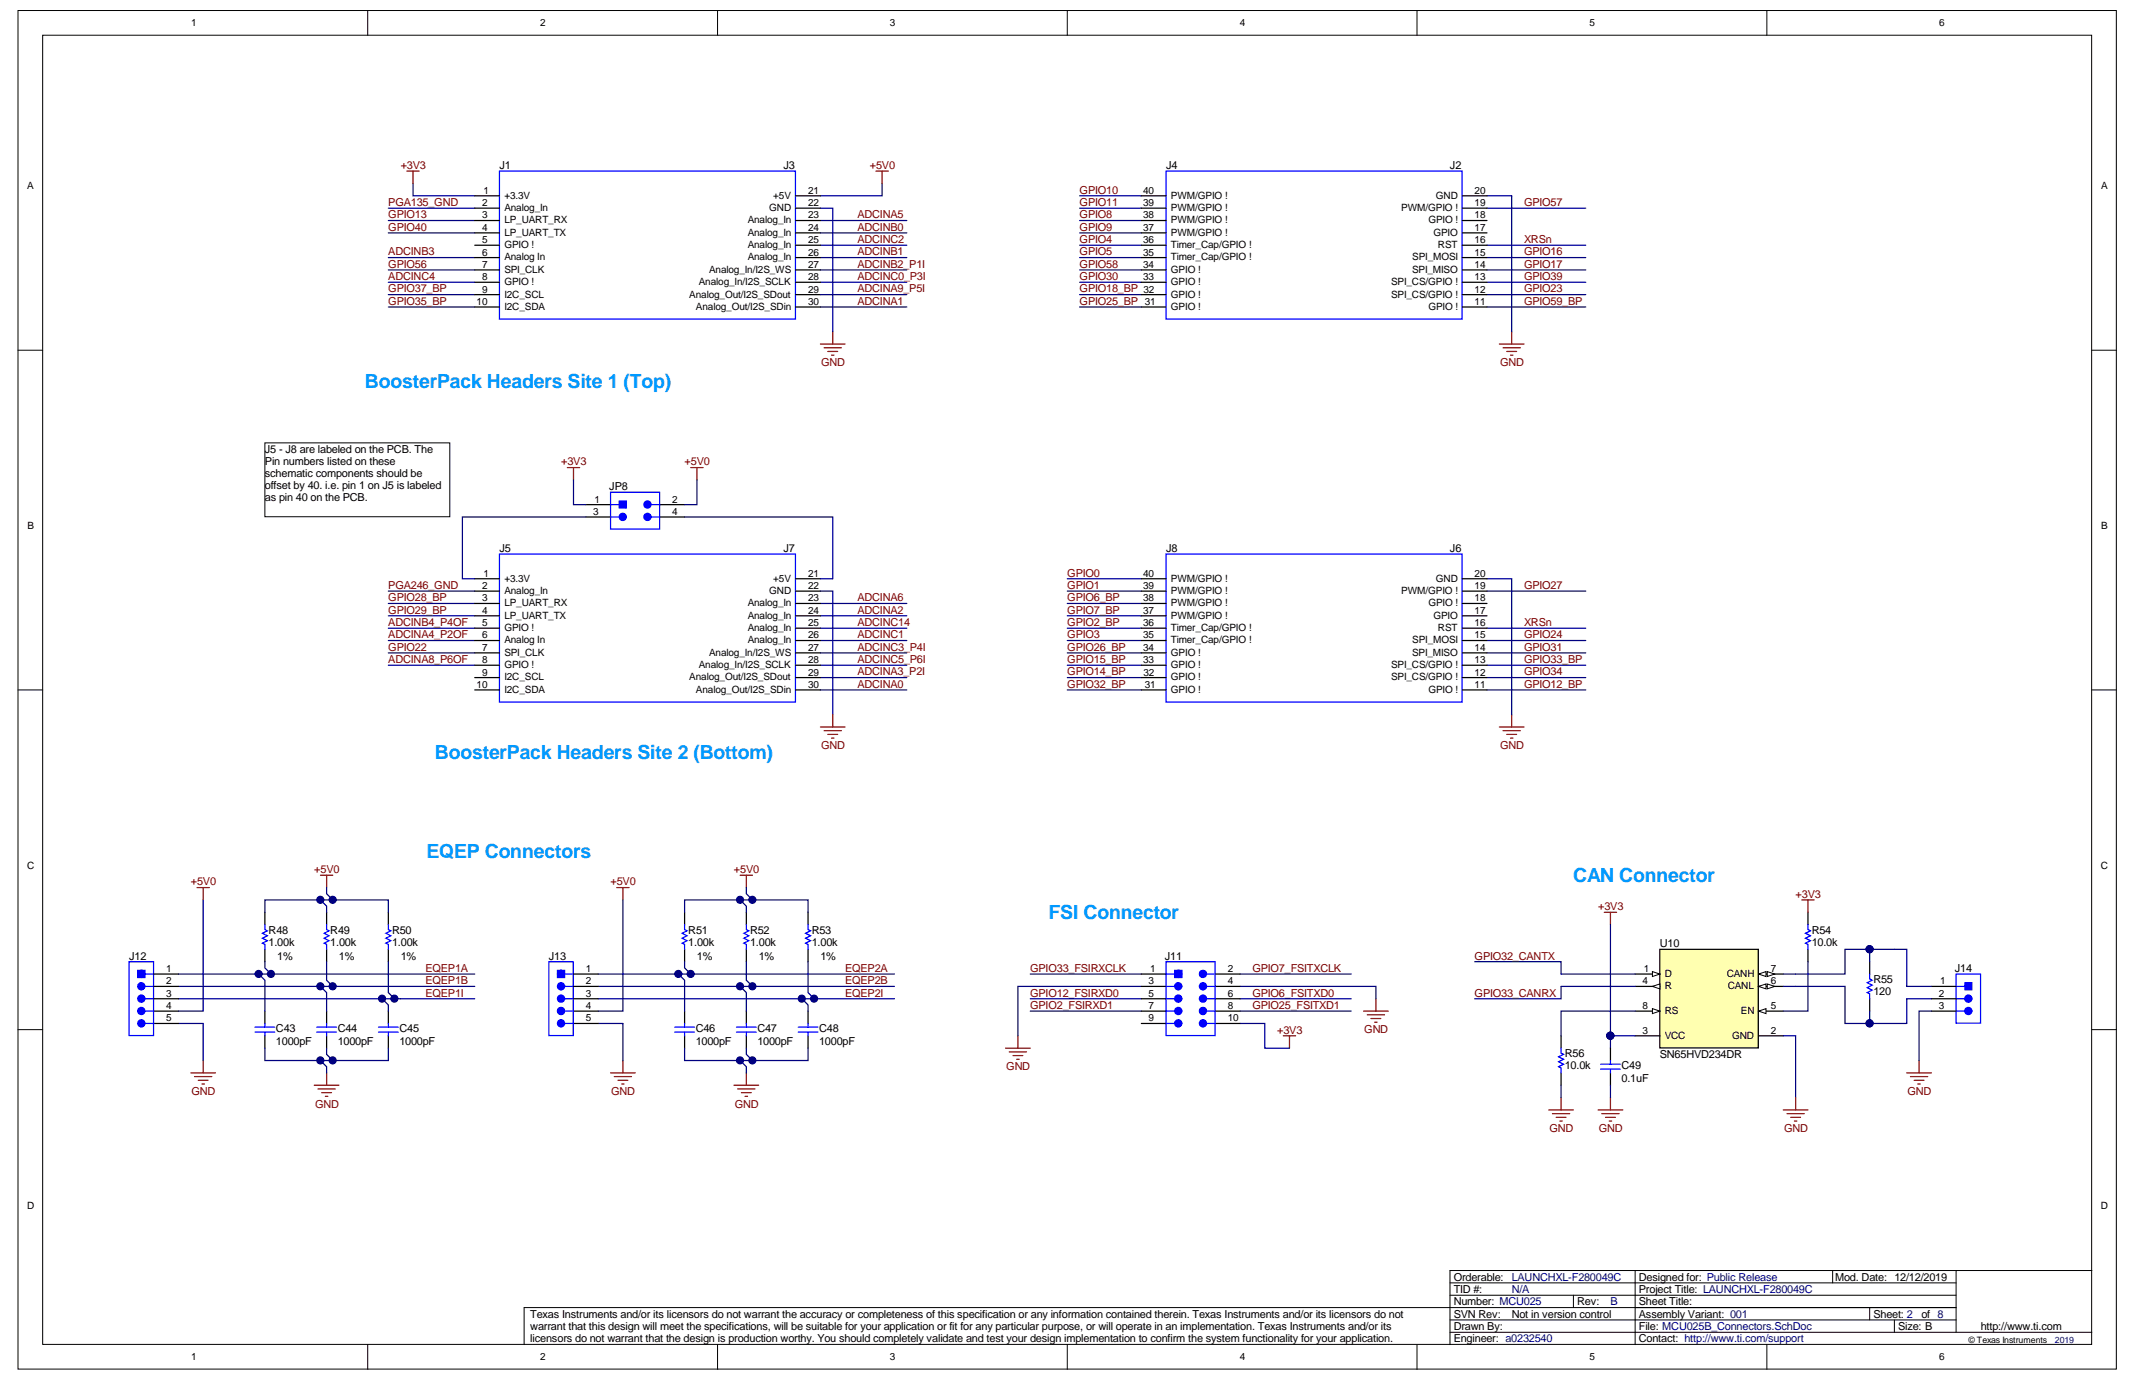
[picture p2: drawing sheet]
<svg xmlns="http://www.w3.org/2000/svg" width="432mm" height="279mm" viewBox="0 0 432 279" stroke-linecap="round" stroke-linejoin="round" font-family="sans-serif">
<defs><g id="words">
<g font-size="3.9" fill="#09f">
<text x="73.8" y="78.4">BoosterPack Headers Site 1 (Top)</text>
<text x="87.9" y="153.3">BoosterPack Headers Site 2 (Bottom)</text>
<text x="86.2" y="173.3">EQEP Connectors</text>
<text x="318" y="178.3">CAN Connector</text>
<text x="212" y="185.8">FSI Connector</text>
</g>
<g font-size="2.2" fill="#800000">
<text x="81" y="34.1">+3V3</text>
<text x="175.8" y="34.1">+5V0</text>
<text x="78.5" y="41.6">PGA135_GND</text>
<text x="218.3" y="39.1">GPIO10</text>
<text x="218.3" y="41.6">GPIO11</text>
<text x="308.1" y="41.6">GPIO57</text>
<text x="78.5" y="44.1">GPIO13</text>
<text x="78.5" y="46.6">GPIO40</text>
<text x="173.3" y="46.6">ADCINB0</text>
<text x="173.3" y="44.1">ADCINA5</text>
<text x="218.3" y="44.1">GPIO8</text>
<text x="218.3" y="46.6">GPIO9</text>
<text x="78.5" y="51.6">ADCINB3</text>
<text x="173.3" y="49.1">ADCINC2</text>
<text x="173.3" y="51.6">ADCINB1</text>
<text x="218.3" y="49.1">GPIO4</text>
<text x="218.3" y="51.6">GPIO5</text>
<text x="308.1" y="51.6">GPIO16</text>
<text x="308.1" y="49.1">XRSn</text>
<text x="78.5" y="54.1">GPIO56</text>
<text x="78.5" y="59.1">GPIO37_BP</text>
<text x="78.5" y="56.6">ADCINC4</text>
<text x="173.3" y="54.1">ADCINB2_P1I</text>
<text x="173.3" y="56.6">ADCINC0_P3I</text>
<text x="173.3" y="59.1">ADCINA9_P5I</text>
<text x="218.3" y="54.1">GPIO58</text>
<text x="218.3" y="56.6">GPIO30</text>
<text x="218.3" y="59.1">GPIO18_BP 32</text>
<text x="308.1" y="56.6">GPIO39</text>
<text x="308.1" y="54.1">GPIO17</text>
<text x="308.1" y="59.1">GPIO23</text>
<text x="78.5" y="61.6">GPIO35_BP</text>
<text x="173.3" y="61.6">ADCINA1</text>
<text x="218.3" y="61.6">GPIO25_BP 31</text>
<text x="308.1" y="61.6">GPIO59_BP</text>
<text x="166" y="74">GND</text>
<text x="303.2" y="74">GND</text>
<text x="113.4" y="94">+3V3</text>
<text x="138.4" y="94">+5V0</text>
<text x="78.5" y="119">PGA246_GND</text>
<text x="215.8" y="116.5">GPIO0</text>
<text x="215.8" y="119">GPIO1</text>
<text x="308.1" y="119">GPIO27</text>
<text x="78.5" y="121.5">GPIO28_BP</text>
<text x="78.5" y="124">GPIO29_BP</text>
<text x="173.3" y="121.5">ADCINA6</text>
<text x="173.3" y="124">ADCINA2</text>
<text x="215.8" y="121.5">GPIO6_BP</text>
<text x="215.8" y="124">GPIO7_BP</text>
<text x="78.5" y="126.5">ADCINB4_P4OF</text>
<text x="78.5" y="129">ADCINA4_P2OF</text>
<text x="78.5" y="131.5">GPIO22</text>
<text x="173.3" y="126.5">ADCINC14</text>
<text x="173.3" y="129">ADCINC1</text>
<text x="173.3" y="131.5">ADCINC3_P4I</text>
<text x="215.8" y="126.5">GPIO2_BP</text>
<text x="215.8" y="129">GPIO3</text>
<text x="215.8" y="131.5">GPIO26_BP</text>
<text x="308.1" y="126.5">XRSn</text>
<text x="308.1" y="129">GPIO24</text>
<text x="308.1" y="131.5">GPIO31</text>
<text x="78.5" y="134">ADCINA8_P6OF</text>
<text x="173.3" y="134">ADCINC5_P6I</text>
<text x="173.3" y="136.5">ADCINA3_P2I</text>
<text x="215.8" y="134">GPIO15_BP</text>
<text x="215.8" y="136.5">GPIO14_BP</text>
<text x="308.1" y="134">GPIO33_BP</text>
<text x="308.1" y="136.5">GPIO34</text>
<text x="173.3" y="139">ADCINA0</text>
<text x="215.8" y="139">GPIO32_BP</text>
<text x="308.1" y="139">GPIO12_BP</text>
<text x="166" y="151.4">GND</text>
<text x="303.2" y="151.4">GND</text>
<text x="38.6" y="178.9">+5V0</text>
<text x="63.5" y="176.4">+5V0</text>
<text x="123.4" y="178.9">+5V0</text>
<text x="148.4" y="176.4">+5V0</text>
<text x="323.1" y="183.9">+3V3</text>
<text x="363" y="181.4">+3V3</text>
<text x="86" y="196.4">EQEP1A</text>
<text x="170.8" y="196.4">EQEP2A</text>
<text x="208.3" y="196.4">GPIO33_FSIRXCLK</text>
<text x="253.2" y="196.4">GPIO7_FSITXCLK</text>
<text x="298.1" y="193.9">GPIO32_CANTX</text>
<text x="86" y="198.9">EQEP1B</text>
<text x="86" y="201.4">EQEP1I</text>
<text x="170.8" y="198.9">EQEP2B</text>
<text x="170.8" y="201.4">EQEP2I</text>
<text x="208.3" y="201.4">GPIO12_FSIRXD0</text>
<text x="208.3" y="203.9">GPIO2_FSIRXD1</text>
<text x="253.2" y="201.4">GPIO6_FSITXD0</text>
<text x="253.2" y="203.9">GPIO25_FSITXD1</text>
<text x="298.1" y="201.4">GPIO33_CANRX</text>
<text x="258.2" y="208.9">+3V3</text>
<text x="275.8" y="208.8">GND</text>
<text x="38.7" y="221.3">GND</text>
<text x="123.6" y="221.3">GND</text>
<text x="203.4" y="216.3">GND</text>
<text x="385.6" y="221.3">GND</text>
<text x="63.7" y="223.8">GND</text>
<text x="148.5" y="223.8">GND</text>
<text x="313.2" y="228.8">GND</text>
<text x="323.2" y="228.8">GND</text>
<text x="360.6" y="228.8">GND</text>
</g>
<g font-size="2.2">
<text x="101" y="34.1">J1</text>
<text x="158.4" y="34.1">J3</text>
<text x="235.7" y="34.1">J4</text>
<text x="293.1" y="34.1">J2</text>
<text x="53.5" y="91.5">J5 - J8 are labeled on the PCB. The</text>
<text x="53.5" y="93.9">Pin numbers listed on these</text>
<text x="53.5" y="96.4">schematic components should be</text>
<text x="53.5" y="98.8">offset by 40. i.e. pin 1 on J5 is labeled</text>
<text x="53.5" y="101.3">as pin 40 on the PCB.</text>
<text x="123.2" y="99">JP8</text>
<text x="101" y="111.5">J5</text>
<text x="158.4" y="111.5">J7</text>
<text x="235.7" y="111.5">J8</text>
<text x="293.1" y="111.5">J6</text>
<text x="54.3" y="191.1">1.00k</text>
<text x="54.3" y="188.6">R48</text>
<text x="66.8" y="191.1">1.00k</text>
<text x="66.8" y="188.6">R49</text>
<text x="79.3" y="191.1">1.00k</text>
<text x="79.3" y="188.6">R50</text>
<text x="139.1" y="191.1">1.00k</text>
<text x="139.1" y="188.6">R51</text>
<text x="151.6" y="191.1">1.00k</text>
<text x="151.6" y="188.6">R52</text>
<text x="164.1" y="191.1">1.00k</text>
<text x="164.1" y="188.6">R53</text>
<text x="335.5" y="191.4">U10</text>
<text x="366.2" y="191.1">10.0k</text>
<text x="366.2" y="188.6">R54</text>
<text x="26.1" y="193.9">J12</text>
<text x="56" y="193.9">1%</text>
<text x="68.5" y="193.9">1%</text>
<text x="81" y="193.9">1%</text>
<text x="110.9" y="193.9">J13</text>
<text x="140.9" y="193.9">1%</text>
<text x="153.4" y="193.9">1%</text>
<text x="165.8" y="193.9">1%</text>
<text x="235.5" y="193.9">J11</text>
<text x="395.2" y="196.4">J14</text>
<text x="378.7" y="201.1">120</text>
<text x="378.7" y="198.6">R55</text>
<text x="55.8" y="208.6">C43</text>
<text x="68.3" y="208.6">C44</text>
<text x="80.7" y="208.6">C45</text>
<text x="140.6" y="208.6">C46</text>
<text x="153.1" y="208.6">C47</text>
<text x="165.6" y="208.6">C48</text>
<text x="55.8" y="211.1">1000pF</text>
<text x="68.3" y="211.1">1000pF</text>
<text x="80.7" y="211.1">1000pF</text>
<text x="140.6" y="211.1">1000pF</text>
<text x="153.1" y="211.1">1000pF</text>
<text x="165.6" y="211.1">1000pF</text>
<text x="316.3" y="213.6">R56</text>
<text x="335.5" y="213.9">SN65HVD234DR</text>
<text x="316.3" y="216.1">10.0k</text>
<text x="327.8" y="218.6">0.1uF</text>
<text x="327.8" y="216.1">C49</text>
<text x="293.9" y="263.8">Number: MCU025</text>
<text x="293.9" y="261.3">TID #:</text>
<text x="293.9" y="258.8">Orderable:</text>
<text x="318.8" y="263.8">Rev:</text>
<text x="331.3" y="263.8">Sheet Title:</text>
<text x="331.3" y="261.3">Project Title: LAUNCHXL-F280049C</text>
<text x="331.3" y="258.8">Designed for: Public Release</text>
<text x="371" y="258.8">Mod. Date: 12/12/2019</text>
<text x="107.2" y="266.2">Texas Instruments and/or its licensors do not warrant the accuracy or completeness of this specification or any information contained therein. Texas Instruments and/or its licensors do not</text>
<text x="107.2" y="268.7">warrant that this design will meet the specifications, will be suitable for your application or fit for any particular purpose, or will operate in an implementation. Texas Instruments and/or its</text>
<text x="293.9" y="268.8">Drawn By:</text>
<text x="293.9" y="266.3">SVN Rev:</text>
<text x="305.6" y="266.3">Not in version control</text>
<text x="331.3" y="268.8">File: MCU025B_Connectors.SchDoc</text>
<text x="331.3" y="266.3">Assembly Variant: 001</text>
<text x="378.7" y="266.3">Sheet: 2</text>
<text x="383.7" y="268.8">Size: B</text>
<text x="388.4" y="266.3">of 8</text>
<text x="400.4" y="268.8">http://www.ti.com</text>
<text x="107.2" y="271.1">licensors do not warrant that the design is production worthy. You should completely validate and test your design implementation to confirm the system functionality for your application.</text>
<text x="293.9" y="271.3">Engineer: a0232540</text>
<text x="331.3" y="271.3">Contact: http://www.ti.com/support</text>
</g>
<g font-size="2.2" fill="#000080">
<text x="305.6" y="261.3">N/A</text>
<text x="305.6" y="258.8">LAUNCHXL-F280049C</text>
<text x="325.6" y="263.8">B</text>
</g>
<g font-size="2">
<text x="38.6" y="5.3">1</text>
<text x="109.2" y="5.3">2</text>
<text x="179.9" y="5.3">3</text>
<text x="250.6" y="5.3">4</text>
<text x="321.3" y="5.3">5</text>
<text x="392" y="5.3">6</text>
<text x="5.5" y="38.3">A</text>
<text x="97.5" y="41.6">2</text>
<text x="97.7" y="39.2">1</text>
<text x="102" y="40.1">+3.3V</text>
<text x="156.3" y="40.1">+5V</text>
<text x="163.3" y="39.2">21</text>
<text x="163.3" y="41.6">22</text>
<text x="231.1" y="41.6">39</text>
<text x="231.1" y="39.2">40</text>
<text x="236.7" y="40.1">PWM/GPIO !</text>
<text x="290.3" y="40.1">GND</text>
<text x="298.1" y="41.6">19</text>
<text x="298.1" y="39.2">20</text>
<text x="424.7" y="38.3">A</text>
<text x="97.4" y="44.1">3</text>
<text x="97.4" y="46.6">4</text>
<text x="102" y="42.6">Analog_In</text>
<text x="102" y="45.1">LP_UART_RX</text>
<text x="102" y="47.6">LP_UART_TX</text>
<text x="151.1" y="45.1">Analog_In</text>
<text x="151.1" y="47.6">Analog_In</text>
<text x="155.5" y="42.6">GND</text>
<text x="163.3" y="44.1">23</text>
<text x="163.3" y="46.6">24</text>
<text x="231.1" y="46.6">37</text>
<text x="231.1" y="44.1">38</text>
<text x="236.7" y="47.6">PWM/GPIO !</text>
<text x="236.7" y="45.1">PWM/GPIO !</text>
<text x="236.7" y="42.6">PWM/GPIO !</text>
<text x="283.3" y="42.6">PWM/GPIO !</text>
<text x="288.7" y="45.1">GPIO !</text>
<text x="289.8" y="47.6">GPIO</text>
<text x="298.1" y="46.6">17</text>
<text x="298.1" y="44.1">18</text>
<text x="97.4" y="49.1">5</text>
<text x="97.4" y="51.6">6</text>
<text x="102" y="50.1">GPIO !</text>
<text x="102" y="52.6">Analog In</text>
<text x="151.1" y="50.1">Analog_In</text>
<text x="151.1" y="52.6">Analog_In</text>
<text x="163.3" y="49.1">25</text>
<text x="163.3" y="51.6">26</text>
<text x="231.1" y="51.6">35</text>
<text x="231.1" y="49.1">36</text>
<text x="236.7" y="52.6">Timer_Cap/GPIO !</text>
<text x="236.7" y="50.1">Timer_Cap/GPIO !</text>
<text x="285.5" y="52.6">SPI_MOSI</text>
<text x="290.7" y="50.1">RST</text>
<text x="298.1" y="51.6">15</text>
<text x="298.1" y="49.1">16</text>
<text x="97.4" y="54.1">7</text>
<text x="97.4" y="56.6">8</text>
<text x="97.4" y="59.1">9</text>
<text x="102" y="55.1">SPI_CLK</text>
<text x="102" y="57.6">GPIO !</text>
<text x="141.3" y="57.6">Analog_In/I2S_SCLK</text>
<text x="143.3" y="55.1">Analog_In/I2S_WS</text>
<text x="163.3" y="54.1">27</text>
<text x="163.3" y="56.6">28</text>
<text x="163.3" y="59.1">29</text>
<text x="231.1" y="56.6">33</text>
<text x="231.1" y="54.1">34</text>
<text x="236.7" y="57.6">GPIO !</text>
<text x="236.7" y="55.1">GPIO !</text>
<text x="281.2" y="57.6">SPI_CS/GPIO !</text>
<text x="285.5" y="55.1">SPI_MISO</text>
<text x="298.1" y="59.1">12</text>
<text x="298.1" y="56.6">13</text>
<text x="298.1" y="54.1">14</text>
<text x="96.3" y="61.6">10</text>
<text x="102" y="60.1">I2C_SCL</text>
<text x="102" y="62.6">I2C_SDA</text>
<text x="139.3" y="60.1">Analog_Out/I2S_SDout</text>
<text x="140.7" y="62.6">Analog_Out/I2S_SDin</text>
<text x="163.3" y="61.6">30</text>
<text x="236.7" y="62.6">GPIO !</text>
<text x="236.7" y="60.1">GPIO !</text>
<text x="281.2" y="60.1">SPI_CS/GPIO !</text>
<text x="288.7" y="62.6">GPIO !</text>
<text x="298.1" y="61.6">11</text>
<text x="120.2" y="101.6">1</text>
<text x="135.9" y="101.6">2</text>
<text x="5.5" y="106.9">B</text>
<text x="119.9" y="104">3</text>
<text x="135.9" y="104">4</text>
<text x="424.8" y="106.9">B</text>
<text x="97.5" y="119">2</text>
<text x="97.7" y="116.5">1</text>
<text x="102" y="117.5">+3.3V</text>
<text x="156.3" y="117.5">+5V</text>
<text x="163.3" y="116.5">21</text>
<text x="163.3" y="119">22</text>
<text x="231.1" y="119">39</text>
<text x="231.1" y="116.5">40</text>
<text x="236.7" y="117.5">PWM/GPIO !</text>
<text x="290.3" y="117.5">GND</text>
<text x="298.1" y="119">19</text>
<text x="298.1" y="116.5">20</text>
<text x="97.4" y="121.5">3</text>
<text x="97.4" y="124">4</text>
<text x="102" y="120">Analog_In</text>
<text x="102" y="122.5">LP_UART_RX</text>
<text x="102" y="125">LP_UART_TX</text>
<text x="151.1" y="122.5">Analog_In</text>
<text x="151.1" y="125">Analog_In</text>
<text x="155.5" y="120">GND</text>
<text x="163.3" y="121.5">23</text>
<text x="163.3" y="124">24</text>
<text x="231.1" y="124">37</text>
<text x="231.1" y="121.5">38</text>
<text x="236.7" y="125">PWM/GPIO !</text>
<text x="236.7" y="122.5">PWM/GPIO !</text>
<text x="236.7" y="120">PWM/GPIO !</text>
<text x="283.3" y="120">PWM/GPIO !</text>
<text x="288.7" y="122.5">GPIO !</text>
<text x="289.8" y="125">GPIO</text>
<text x="298.1" y="124">17</text>
<text x="298.1" y="121.5">18</text>
<text x="97.4" y="126.5">5</text>
<text x="97.4" y="129">6</text>
<text x="97.4" y="131.5">7</text>
<text x="102" y="127.5">GPIO !</text>
<text x="102" y="130">Analog In</text>
<text x="151.1" y="127.5">Analog_In</text>
<text x="151.1" y="130">Analog_In</text>
<text x="163.3" y="126.5">25</text>
<text x="163.3" y="129">26</text>
<text x="163.3" y="131.5">27</text>
<text x="231.1" y="131.5">34</text>
<text x="231.1" y="129">35</text>
<text x="231.1" y="126.5">36</text>
<text x="236.7" y="130">Timer_Cap/GPIO !</text>
<text x="236.7" y="127.5">Timer_Cap/GPIO !</text>
<text x="285.5" y="130">SPI_MOSI</text>
<text x="290.7" y="127.5">RST</text>
<text x="298.1" y="131.5">14</text>
<text x="298.1" y="129">15</text>
<text x="298.1" y="126.5">16</text>
<text x="97.4" y="134">8</text>
<text x="97.4" y="136.5">9</text>
<text x="102" y="132.5">SPI_CLK</text>
<text x="102" y="135">GPIO !</text>
<text x="102" y="137.5">I2C_SCL</text>
<text x="139.3" y="137.5">Analog_Out/I2S_SDout</text>
<text x="141.3" y="135">Analog_In/I2S_SCLK</text>
<text x="143.3" y="132.5">Analog_In/I2S_WS</text>
<text x="163.3" y="134">28</text>
<text x="163.3" y="136.5">29</text>
<text x="231.1" y="134">33</text>
<text x="231.2" y="136.5">32</text>
<text x="236.7" y="137.5">GPIO !</text>
<text x="236.7" y="135">GPIO !</text>
<text x="236.7" y="132.5">GPIO !</text>
<text x="281.2" y="137.5">SPI_CS/GPIO !</text>
<text x="281.2" y="135">SPI_CS/GPIO !</text>
<text x="285.5" y="132.5">SPI_MISO</text>
<text x="298.1" y="136.5">12</text>
<text x="298.1" y="134">13</text>
<text x="96.3" y="139">10</text>
<text x="102" y="140">I2C_SDA</text>
<text x="140.7" y="140">Analog_Out/I2S_SDin</text>
<text x="163.3" y="139">30</text>
<text x="231.4" y="139">31</text>
<text x="236.7" y="140">GPIO !</text>
<text x="288.7" y="140">GPIO !</text>
<text x="298.1" y="139">11</text>
<text x="5.5" y="175.6">C</text>
<text x="424.7" y="175.6">C</text>
<text x="33.6" y="196.4">1</text>
<text x="118.4" y="196.4">1</text>
<text x="232.5" y="196.4">1</text>
<text x="248.2" y="196.4">2</text>
<text x="332.3" y="196.4">1</text>
<text x="336.5" y="197.4">D</text>
<text x="349.1" y="197.4">CANH</text>
<text x="358" y="196.4">7</text>
<text x="33.6" y="203.9">4</text>
<text x="33.6" y="198.9">2</text>
<text x="33.6" y="201.4">3</text>
<text x="118.4" y="203.9">4</text>
<text x="118.4" y="198.9">2</text>
<text x="118.4" y="201.4">3</text>
<text x="232.2" y="198.9">3</text>
<text x="232.2" y="201.4">5</text>
<text x="232.2" y="203.9">7</text>
<text x="248.2" y="198.9">4</text>
<text x="248.2" y="201.4">6</text>
<text x="248.2" y="203.9">8</text>
<text x="332" y="198.9">4</text>
<text x="332" y="203.9">8</text>
<text x="336.5" y="199.9">R</text>
<text x="349.3" y="199.9">CANL</text>
<text x="358" y="203.9">5</text>
<text x="358" y="198.9">6</text>
<text x="391.9" y="203.9">3</text>
<text x="392" y="201.4">2</text>
<text x="392.2" y="198.9">1</text>
<text x="33.6" y="206.4">5</text>
<text x="118.4" y="206.4">5</text>
<text x="232.2" y="206.4">9</text>
<text x="248.2" y="206.4">10</text>
<text x="332" y="208.9">3</text>
<text x="336.5" y="209.9">VCC</text>
<text x="336.5" y="204.9">RS</text>
<text x="350.2" y="209.9">GND</text>
<text x="351.9" y="204.9">EN</text>
<text x="358" y="208.9">2</text>
<text x="5.5" y="244.2">D</text>
<text x="424.7" y="244.2">D</text>
<text x="38.6" y="274.9">1</text>
<text x="109.2" y="274.9">2</text>
<text x="179.9" y="274.9">3</text>
<text x="250.6" y="274.9">4</text>
<text x="321.3" y="274.9">5</text>
<text x="392" y="274.9">6</text>
</g>
<text font-size="1.8" x="397.9" y="271.3">© Texas Instruments</text>
<text font-size="1.8" fill="#000080" x="415.4" y="271.3">2019</text>
</g></defs>
<g fill="#fff" stroke="#000" stroke-width=".2">
<path d="M3.6 2.1h424.2v274.5h-424.2z"/>
<path d="M8.6 7.1h414.2v264.6h-414.2z"/>
</g>
<g fill="none" stroke="#000" stroke-width=".2">
<path d="M74.3 2.1v5M145.1 2.1v5M215.8 2.1v5M286.5 2.1v5M357.2 2.1v5M3.6 70.8h5M422.9 70.8h5M3.6 139.4h5M422.9 139.4h5M3.6 208.1h5M422.9 208.1h5M293.1 259.2h102.3"/>
<path d="M330.5 256.7h-37.4v15M370.5 256.7v2.5M395.4 256.7v12.5M422.9 256.7h-92.4v15M74.3 271.7v5M145.1 271.7v5M215.8 271.7v5M286.5 271.7v5M293.1 269.2h129.8M293.1 266.7h102.3M293.1 261.7h102.3M318.1 261.7v2.5"/>
<path d="M357.2 271.7v5M378 264.2v2.5M383 266.7v2.5M395.4 264.2h-289.4v7.5"/>
</g>
<path d="M395.4 196.8h5v10h-5z" fill="#fff" stroke="#00f" stroke-width=".25"/>
<g fill="none" stroke="#00f" stroke-width=".25">
<path d="M53.5 186.8v1l.5 .3-1 .5 1 .5-1 .5 1 .5-1 .5 .5 .2v1M66 186.8v1l.5 .3-1 .5 1 .5-1 .5 1 .5-1 .5 .5 .2v1M78.5 186.8v1l.5 .3-1 .5 1 .5-1 .5 1 .5-1 .5 .5 .2v1M138.4 186.8v1l.5 .3-1 .5 1 .5-1 .5 1 .5-1 .5 .5 .2v1M150.9 186.8v1l.5 .3-1 .5 1 .5-1 .5 1 .5-1 .5 .5 .2v1M163.3 186.8v1l.5 .3-.9 .5 .9 .5-.9 .5 .9 .5-.9 .5 .4 .2v1M395.4 199.3h1.8M51.6 207.6h3.9M51.6 208.6h3.9M53.5 206.8v.8M53.5 208.6v.7M64 207.6h4"/>
<path d="M64 208.6h4M66 206.8v.8M66 208.6v.7M76.5 207.6h4M76.5 208.6h4M78.5 206.8v.8M78.5 208.6v.7M136.4 207.6h4M136.4 208.6h4M138.4 206.8v.8M138.4 208.6v.7M148.9 207.6h4"/>
<path d="M148.9 208.6h4M150.9 206.8v.8M150.9 208.6v.7M161.4 207.6h3.9M161.4 208.6h3.9M163.3 206.8v.8M163.3 208.6v.7M395.4 201.8h1.8M395.4 204.3h1.8"/>
</g>
<g fill="#00f" stroke="#00f" stroke-width=".25">
<circle cx="397.9" cy="201.8" r=".72"/>
<circle cx="397.9" cy="204.3" r=".72"/>
</g>
<g fill="none" stroke="#000" stroke-width=".25">
<path d="M53.5 184.3v2.5M53.5 191.8v2.5M66 184.3v2.5M66 191.8v2.5M78.5 184.3v2.5M78.5 191.8v2.5M138.4 184.3v2.5M138.4 191.8v2.5M150.9 184.3v2.5M150.9 191.8v2.5M163.3 184.3v2.5M163.3 191.8v2.5"/>
<path d="M390.4 199.3h5M53.5 204.3v2.5M53.5 209.3v2.5M66 204.3v2.5M66 209.3v2.5M78.5 204.3v2.5M78.5 209.3v2.5M138.4 204.3v2.5M138.4 209.3v2.5M150.9 204.3v2.5M150.9 209.3v2.5M163.3 204.3v2.5"/>
<path d="M163.3 209.3v2.5M390.4 201.8h5M390.4 204.3h5"/>
</g>
<path d="M397.2 198.6h1.4v1.4h-1.4z" fill="#00f" stroke="#00f" stroke-width=".2"/>
<g fill="none" stroke="#000080" stroke-width=".25">
<path d="M83.5 37.1v2.5h12.5M178.3 37.1v2.5h-12.5M218.3 39.6h12.4M300.6 39.6h5v27.4M78.5 44.6h17.5M78.5 47.1h17.5M78.5 52h17.5M78.5 54.5h17.5M78.5 59.5h17.5M165.8 42.1h2.5v24.9M165.8 44.6h17.5M165.8 47.1h17.5"/>
<path d="M165.8 52h17.5M165.8 54.5h17.5M165.8 49.6h17.5M165.8 57h17.5M218.3 44.6h12.4M218.3 47.1h12.4M218.3 52h12.4M218.3 54.5h12.4M218.3 59.5h12.4M218.3 49.6h12.4M218.3 57h12.4M218.3 42.1h12.4"/>
<path d="M300.6 52h20M300.6 54.5h20M300.6 59.5h20M300.6 49.6h20M300.6 57h20M300.6 42.1h20M78.5 62h17.5M165.8 62h17.5M218.3 62h12.4M300.6 62h20M78.5 119.4h17.5M165.8 119.4h2.5v25"/>
<path d="M215.8 119.4h14.9M215.8 116.9h14.9M300.6 116.9h5v27.5M300.6 119.4h20M78.5 121.9h17.5M78.5 124.4h17.5M78.5 126.9h17.5M78.5 134.4h17.5M78.5 129.4h17.5M78.5 131.9h17.5M165.8 121.9h17.5M165.8 124.4h17.5"/>
<path d="M165.8 126.9h17.5M165.8 134.4h17.5M165.8 129.4h17.5M165.8 131.9h17.5M165.8 139.4h17.5M165.8 136.9h17.5M215.8 121.9h14.9M215.8 124.4h14.9M215.8 126.9h14.9M215.8 134.4h14.9M215.8 129.4h14.9M215.8 131.9h14.9"/>
<path d="M215.8 139.4h14.9M215.8 136.9h14.9M300.6 126.9h20M300.6 134.4h20M300.6 129.4h20M300.6 131.9h20M300.6 139.4h20M300.6 136.9h20M36.1 196.8h59.9M36.1 199.3h59.9M41.1 181.8v22.5h-5M52.3 196.8l1.2 1.3v6.2"/>
<path d="M53.5 194.3v1.3l1.3 1.2M53.5 184.3v-2.5h25v2.5M64.8 199.3l1.2 1.3v3.7M64.8 181.8l1.2 1.3v1.2M66 194.3v3.8l1.3 1.2M78.5 194.3v6.3l1.2 1.2M120.9 196.8h59.9M120.9 199.3h59.9M125.9 181.8v22.5h-5M137.1 196.8l1.3 1.3v6.2M138.4 194.3v1.3l1.2 1.2M138.4 184.3v-2.5h24.9v2.5"/>
<path d="M149.6 199.3l1.3 1.3v3.7M149.6 181.8l1.3 1.3v1.2M150.9 194.3v3.8l1.2 1.2M163.3 194.3v6.3l1.3 1.2M36.1 201.8h59.9M36.1 206.8h5v7.5M53.5 211.8v2.5h25v-2.5M66 211.8v1.2l1.3 1.3M77.3 201.8l1.2 1.3v1.2M120.9 201.8h59.9M120.9 206.8h5v7.5M138.4 211.8v2.5h24.9v-2.5"/>
<path d="M150.9 211.8v1.2l1.2 1.3M162.1 201.8l1.2 1.3v1.2"/>
</g>
<g fill="none" stroke="#800000" stroke-width=".25">
<path d="M82.2 34.6h2.5M83.5 34.6v2.5M177.1 34.6h2.5M178.3 34.6v2.5M165.8 69.5h5M166.6 70.3h3.5M167.3 71h2M168.1 71.8h.5M168.3 67v2.5M303.1 69.5h5M303.8 70.3h3.5M304.6 71h2"/>
<path d="M305.3 71.8h.5M305.6 67v2.5M114.7 94.5h2.5M115.9 94.5v2.5M165.8 146.9h5M166.6 147.6h3.5M167.3 148.4h2M168.1 149.1h.5M168.3 144.4v2.5M303.1 146.9h5M303.8 147.6h3.5M304.6 148.4h2"/>
<path d="M305.3 149.1h.5M305.6 144.4v2.5M39.8 179.3h2.5M41.1 179.3v2.5M64.8 176.9h2.5M66 176.9v2.4M124.7 179.3h2.5M125.9 179.3v2.5M149.6 176.9h2.5M150.9 176.9v2.4M38.6 216.8h5M39.3 217.5h3.5"/>
<path d="M40.1 218.3h2M40.8 219h.5M41.1 214.3v2.5M63.5 219.3h5M66 216.8v2.5M123.4 216.8h5M124.2 217.5h3.5M124.9 218.3h2M125.7 219h.5M125.9 214.3v2.5M148.4 219.3h5M150.9 216.8v2.5"/>
<path d="M64.3 220h3.5M65 220.8h2M65.8 221.5h.5M149.1 220h3.5M149.9 220.8h2M150.6 221.5h.5"/>
</g>
<g fill="#000080" stroke="#000080" stroke-width=".2">
<circle cx="162.1" cy="201.8" r=".72"/>
<circle cx="149.6" cy="199.3" r=".72"/>
<circle cx="137.1" cy="196.8" r=".72"/>
<circle cx="52.3" cy="196.8" r=".72"/>
<circle cx="64.8" cy="199.3" r=".72"/>
<circle cx="77.2" cy="201.8" r=".72"/>
<circle cx="152.1" cy="214.3" r=".72"/>
<circle cx="67.2" cy="214.3" r=".72"/>
<circle cx="54.8" cy="196.8" r=".72"/>
<circle cx="67.2" cy="199.3" r=".72"/>
<circle cx="79.7" cy="201.8" r=".72"/>
<circle cx="64.8" cy="181.8" r=".72"/>
<circle cx="139.6" cy="196.8" r=".72"/>
<circle cx="152.1" cy="199.3" r=".72"/>
<circle cx="164.6" cy="201.8" r=".72"/>
<circle cx="149.6" cy="181.8" r=".72"/>
</g>
<path d="M335.5 191.8h20v19.9h-20z" fill="#ffffb0" stroke="#000" stroke-width=".25"/>
<path d="M330.5 196.8h5" fill="none" stroke="#000" stroke-width=".25"/>
<path d="M334 196.3l1.5 .5-1.5 .5z" fill="#fff"/>
<path d="M334 196.3l1.5 .5-1.5 .5z" fill="none" stroke="#000" stroke-width=".2"/>
<path d="M330.5 199.3h5M330.5 209.3h5M355.5 209.3h5" fill="none" stroke="#000" stroke-width=".25"/>
<path d="M334 199.3l1.5-.5v1z" fill="#fff"/>
<path d="M334 199.3l1.5-.5v1z" fill="none" stroke="#000" stroke-width=".2"/>
<path d="M355.5 204.3h5" fill="none" stroke="#000" stroke-width=".25"/>
<path d="M355.5 204.3l1.5-.5v1z" fill="#fff"/>
<path d="M355.5 204.3l1.5-.5v1z" fill="none" stroke="#000" stroke-width=".2"/>
<path d="M355.5 199.3h5" fill="none" stroke="#000" stroke-width=".25"/>
<path d="M355.5 199.3l1.5-.5v1z" fill="#fff"/>
<path d="M355.5 199.3l1.5-.5v1z" fill="none" stroke="#000" stroke-width=".2"/>
<path d="M357.3 198.8l1.4 .5-1.4 .5z" fill="#fff"/>
<path d="M357.3 198.8l1.4 .5-1.4 .5z" fill="none" stroke="#000" stroke-width=".2"/>
<path d="M355.5 196.8h5" fill="none" stroke="#000" stroke-width=".25"/>
<path d="M355.5 196.8l1.5-.5v1z" fill="#fff"/>
<path d="M355.5 196.8l1.5-.5v1z" fill="none" stroke="#000" stroke-width=".2"/>
<path d="M357.3 196.3l1.4 .5-1.4 .5z" fill="#fff"/>
<path d="M357.3 196.3l1.4 .5-1.4 .5z" fill="none" stroke="#000" stroke-width=".2"/>
<path d="M330.5 204.3h5" fill="none" stroke="#000" stroke-width=".25"/>
<path d="M334 203.8l1.5 .5-1.5 .5z" fill="#fff"/>
<path d="M334 203.8l1.5 .5-1.5 .5z" fill="none" stroke="#000" stroke-width=".2"/>
<g fill="none" stroke="#800000" stroke-width=".25">
<path d="M324.3 184.3h2.5M325.6 184.3v2.5M364.2 181.8h2.5M365.5 181.8v2.5M385.5 216.8h4.9M386.2 217.5h3.5M386.9 218.3h2M387.7 219h.5M387.9 214.3v2.5M313.1 224.3h5M313.8 225h3.5M314.6 225.8h2"/>
<path d="M315.3 226.5h.5M315.6 221.8v2.5M323.1 224.3h5M323.8 225h3.5M324.6 225.8h2M325.3 226.5h.5M325.6 221.8v2.5M360.5 224.3h5M361.2 225h3.5M362 225.8h2M362.7 226.5h.5M363 221.8v2.5"/>
</g>
<path d="M365.5 184.3v2.5M365.5 191.8v2.5M378 194.3v2.5M315.6 209.3v2.5M315.6 216.8v2.5M325.6 211.8v2.5M325.6 216.8v2.5M378 201.8v2.5" fill="none" stroke="#000" stroke-width=".25"/>
<path d="M365.5 186.8v1l.5 .3-1 .5 1 .5-1 .5 1 .5-1 .5 .5 .2v1M378 196.8v1l.5 .3-1 .5 1 .5-1 .5 1 .5-1 .5 .5 .2v1M315.6 211.8v1l.5 .2-1 .5 1 .5-1 .5 1 .5-1 .5 .5 .3v1M323.6 216h4M323.6 215h4M325.6 214.3v.7M325.6 216v.8" fill="none" stroke="#00f" stroke-width=".25"/>
<g fill="none" stroke="#000080" stroke-width=".25">
<path d="M78.5 42.1h17.5M298.1 194.3h17.5v2.5h14.9M325.6 186.8v25M330.5 199.3h-14.9v2.5h-17.5M360.5 196.8h12.5v-5h12.5v7.5h4.9M360.5 199.3h12.5v7.5h12.5v-5h4.9M365.5 194.3v10h-5M378 191.8v2.5M315.6 219.3v2.5M325.6 219.3v2.5M325.6 209.3h4.9M330.5 204.3h-14.9v5"/>
<path d="M360.5 209.3h2.5v12.5M378 204.3v2.5M390.4 204.3h-2.5v10"/>
</g>
<g fill="#000080" stroke="#000080" stroke-width=".2">
<circle cx="325.5" cy="209.3" r=".72"/>
<circle cx="377.9" cy="191.8" r=".72"/>
<circle cx="377.9" cy="206.8" r=".72"/>
</g>
<path d="M101 112h59.8v29.9h-59.8z" fill="#fff" stroke="#00f" stroke-width=".25"/>
<g fill="none" stroke="#000" stroke-width=".25">
<path d="M96 116.9h5M96 119.4h5M160.9 116.9h4.9M160.9 119.4h4.9M96 121.9h5M96 124.4h5M96 126.9h5M96 129.4h5M96 131.9h5M96 134.4h5M96 136.9h5M96 139.4h5"/>
<path d="M160.9 121.9h4.9M160.9 124.4h4.9M160.9 126.9h4.9M160.9 129.4h4.9M160.9 131.9h4.9M160.9 134.4h4.9M160.9 136.9h4.9M160.9 139.4h4.9"/>
</g>
<path d="M235.7 112h59.9v29.9h-59.9z" fill="#fff" stroke="#00f" stroke-width=".25"/>
<g fill="none" stroke="#000" stroke-width=".25">
<path d="M230.7 119.4h5M230.7 116.9h5M295.6 119.4h5M295.6 116.9h5M230.7 139.4h5M230.7 136.9h5M230.7 134.4h5M230.7 131.9h5M230.7 129.4h5M230.7 126.9h5M230.7 124.4h5M230.7 121.9h5"/>
<path d="M295.6 139.4h5M295.6 136.9h5M295.6 134.4h5M295.6 131.9h5M295.6 129.4h5M295.6 126.9h5M295.6 124.4h5M295.6 121.9h5"/>
</g>
<path d="M101 34.6h59.8v29.9h-59.8z" fill="#fff" stroke="#00f" stroke-width=".25"/>
<g fill="none" stroke="#000" stroke-width=".25">
<path d="M96 39.6h5M160.9 39.6h4.9M96 42.1h5M96 44.6h5M96 47.1h5M96 49.6h5M96 52h5M96 54.5h5M96 57h5M96 59.5h5M160.9 42.1h4.9M160.9 44.6h4.9"/>
<path d="M160.9 47.1h4.9M160.9 49.6h4.9M160.9 52h4.9M160.9 54.5h4.9M160.9 57h4.9M160.9 59.5h4.9M96 62h5M160.9 62h4.9"/>
</g>
<path d="M235.7 34.6h59.9v29.9h-59.9z" fill="#fff" stroke="#00f" stroke-width=".25"/>
<g fill="none" stroke="#000" stroke-width=".25">
<path d="M230.7 39.6h5M295.6 39.6h5M230.7 59.5h5M230.7 57h5M230.7 54.5h5M230.7 52h5M230.7 49.6h5M230.7 47.1h5M230.7 44.6h5M230.7 42.1h5M295.6 59.5h5M295.6 57h5"/>
<path d="M295.6 54.5h5M295.6 52h5M295.6 49.6h5M295.6 47.1h5M295.6 44.6h5M295.6 42.1h5M230.7 62h5M295.6 62h5M115.9 206.8h5M115.9 204.3h5"/>
</g>
<path d="M110.9 194.3h5v14.9h-5z" fill="#fff" stroke="#00f" stroke-width=".25"/>
<path d="M114.2 199.3h1.7M114.2 196.8h1.7M114.2 201.8h1.7M114.2 204.3h1.7M114.2 206.8h1.7" fill="none" stroke="#00f" stroke-width=".25"/>
<g fill="#00f" stroke="#00f" stroke-width=".25">
<path d="M112.7 196.1h1.4v1.4h-1.4z"/>
<circle cx="113.4" cy="199.3" r=".72"/>
<circle cx="113.4" cy="196.8" r=".72"/>
<circle cx="113.4" cy="201.8" r=".72"/>
<circle cx="113.4" cy="204.3" r=".72"/>
<circle cx="113.4" cy="206.8" r=".72"/>
</g>
<path d="M115.9 196.8h5M115.9 199.3h5M31.1 206.8h5M31.1 204.3h5M115.9 201.8h5" fill="none" stroke="#000" stroke-width=".25"/>
<path d="M26.1 194.3h4.9v14.9h-4.9z" fill="#fff" stroke="#00f" stroke-width=".25"/>
<path d="M29.3 199.3h1.8M29.3 196.8h1.8M29.3 201.8h1.8M29.3 204.3h1.8M29.3 206.8h1.8" fill="none" stroke="#00f" stroke-width=".25"/>
<g fill="#00f" stroke="#00f" stroke-width=".25">
<path d="M27.8 196.1h1.5v1.4h-1.5z"/>
<circle cx="28.6" cy="199.3" r=".72"/>
<circle cx="28.6" cy="196.8" r=".72"/>
<circle cx="28.6" cy="201.8" r=".72"/>
<circle cx="28.6" cy="204.3" r=".72"/>
<circle cx="28.6" cy="206.8" r=".72"/>
</g>
<path d="M31.1 196.8h5M31.1 199.3h5M31.1 201.8h5" fill="none" stroke="#000" stroke-width=".25"/>
<path d="M139.6 94.5h2.5M140.9 94.5v2.5" fill="none" stroke="#800000" stroke-width=".25"/>
<path d="M78.5 57h17.5M165.8 59.5h17.5M138.4 104.5h29.9v12.4" fill="none" stroke="#000080" stroke-width=".25"/>
<path d="M123.4 99.5h10v7.4h-10z" fill="#fff" stroke="#00f" stroke-width=".25"/>
<path d="M118.4 102h5M118.4 104.5h5M133.4 102h5M133.4 104.5h5" fill="none" stroke="#000" stroke-width=".25"/>
<path d="M123.4 104.5h1.8M123.4 102h1.8M131.7 104.5h1.7M131.7 102h1.7" fill="none" stroke="#00f" stroke-width=".25"/>
<g fill="#00f" stroke="#00f" stroke-width=".25">
<circle cx="125.9" cy="104.4" r=".72"/>
<circle cx="130.9" cy="104.4" r=".72"/>
<circle cx="130.9" cy="101.9" r=".72"/>
</g>
<path d="M125.2 101.2h1.4v1.5h-1.4z" fill="#00f" stroke="#00f" stroke-width=".2"/>
<path d="M115.9 97v5h2.5M140.9 97v5h-2.5M118.4 104.5h-24.9v12.4h2.5M165.8 116.9h2.5" fill="none" stroke="#000080" stroke-width=".25"/>
<path d="M53.5 89.5h37.4v14.9h-37.4z" fill="#fff" stroke="#000" stroke-width=".2"/>
<g fill="none" stroke="#000080" stroke-width=".25">
<path d="M66 179.3v1.3l1.3 1.2M150.9 179.3v1.3l1.2 1.2M208.3 196.8h22.4M230.7 199.3h-24.9v10M250.7 199.3h27.4v2.5M250.7 196.8h22.5M64.8 214.3l1.2 1.2v1.3M149.6 214.3l1.3 1.2v1.3M208.3 204.3h22.4M208.3 201.8h22.4M250.7 206.8h5v5h5M250.7 204.3h22.5"/>
<path d="M250.7 201.8h22.5"/>
</g>
<g fill="#000080" stroke="#000080" stroke-width=".2">
<circle cx="64.8" cy="214.3" r=".72"/>
<circle cx="67.2" cy="181.8" r=".72"/>
<circle cx="152.1" cy="181.8" r=".72"/>
<circle cx="149.6" cy="214.3" r=".72"/>
</g>
<path d="M203.3 211.8h5M204 212.5h3.5M204.8 213.3h2M205.5 214h.5M205.8 209.3v2.5M259.4 209.3h2.5M260.7 209.3v2.5M275.6 204.3h5M276.4 205.1h3.5M277.1 205.8h2M277.9 206.6h.5M278.1 201.8v2.5" fill="none" stroke="#800000" stroke-width=".25"/>
<path d="M235.7 194.3h10v14.9h-10z" fill="#fff" stroke="#00f" stroke-width=".25"/>
<path d="M230.7 196.8h5M230.7 199.3h5M245.7 196.8h5M245.7 199.3h5M230.7 201.8h5M230.7 204.3h5M230.7 206.8h5M245.7 201.8h5M245.7 204.3h5M245.7 206.8h5" fill="none" stroke="#000" stroke-width=".25"/>
<path d="M235.7 199.3h1.8M235.7 196.8h1.8M244 199.3h1.7M244 196.8h1.7M235.7 201.8h1.8M235.7 204.3h1.8M235.7 206.8h1.8M244 201.8h1.7M244 204.3h1.7M244 206.8h1.7" fill="none" stroke="#00f" stroke-width=".25"/>
<g fill="#00f" stroke="#00f" stroke-width=".25">
<path d="M237.5 196.1h1.4v1.4h-1.4z"/>
<circle cx="238.2" cy="199.3" r=".72"/>
<circle cx="238.2" cy="196.8" r=".72"/>
<circle cx="238.2" cy="201.8" r=".72"/>
<circle cx="238.2" cy="204.3" r=".72"/>
<circle cx="238.2" cy="206.8" r=".72"/>
<circle cx="243.2" cy="204.3" r=".72"/>
<circle cx="243.2" cy="206.8" r=".72"/>
<circle cx="243.2" cy="201.8" r=".72"/>
<circle cx="243.2" cy="199.3" r=".72"/>
<circle cx="243.2" cy="196.8" r=".72"/>
</g>
<use href="#words"/>
</svg>
